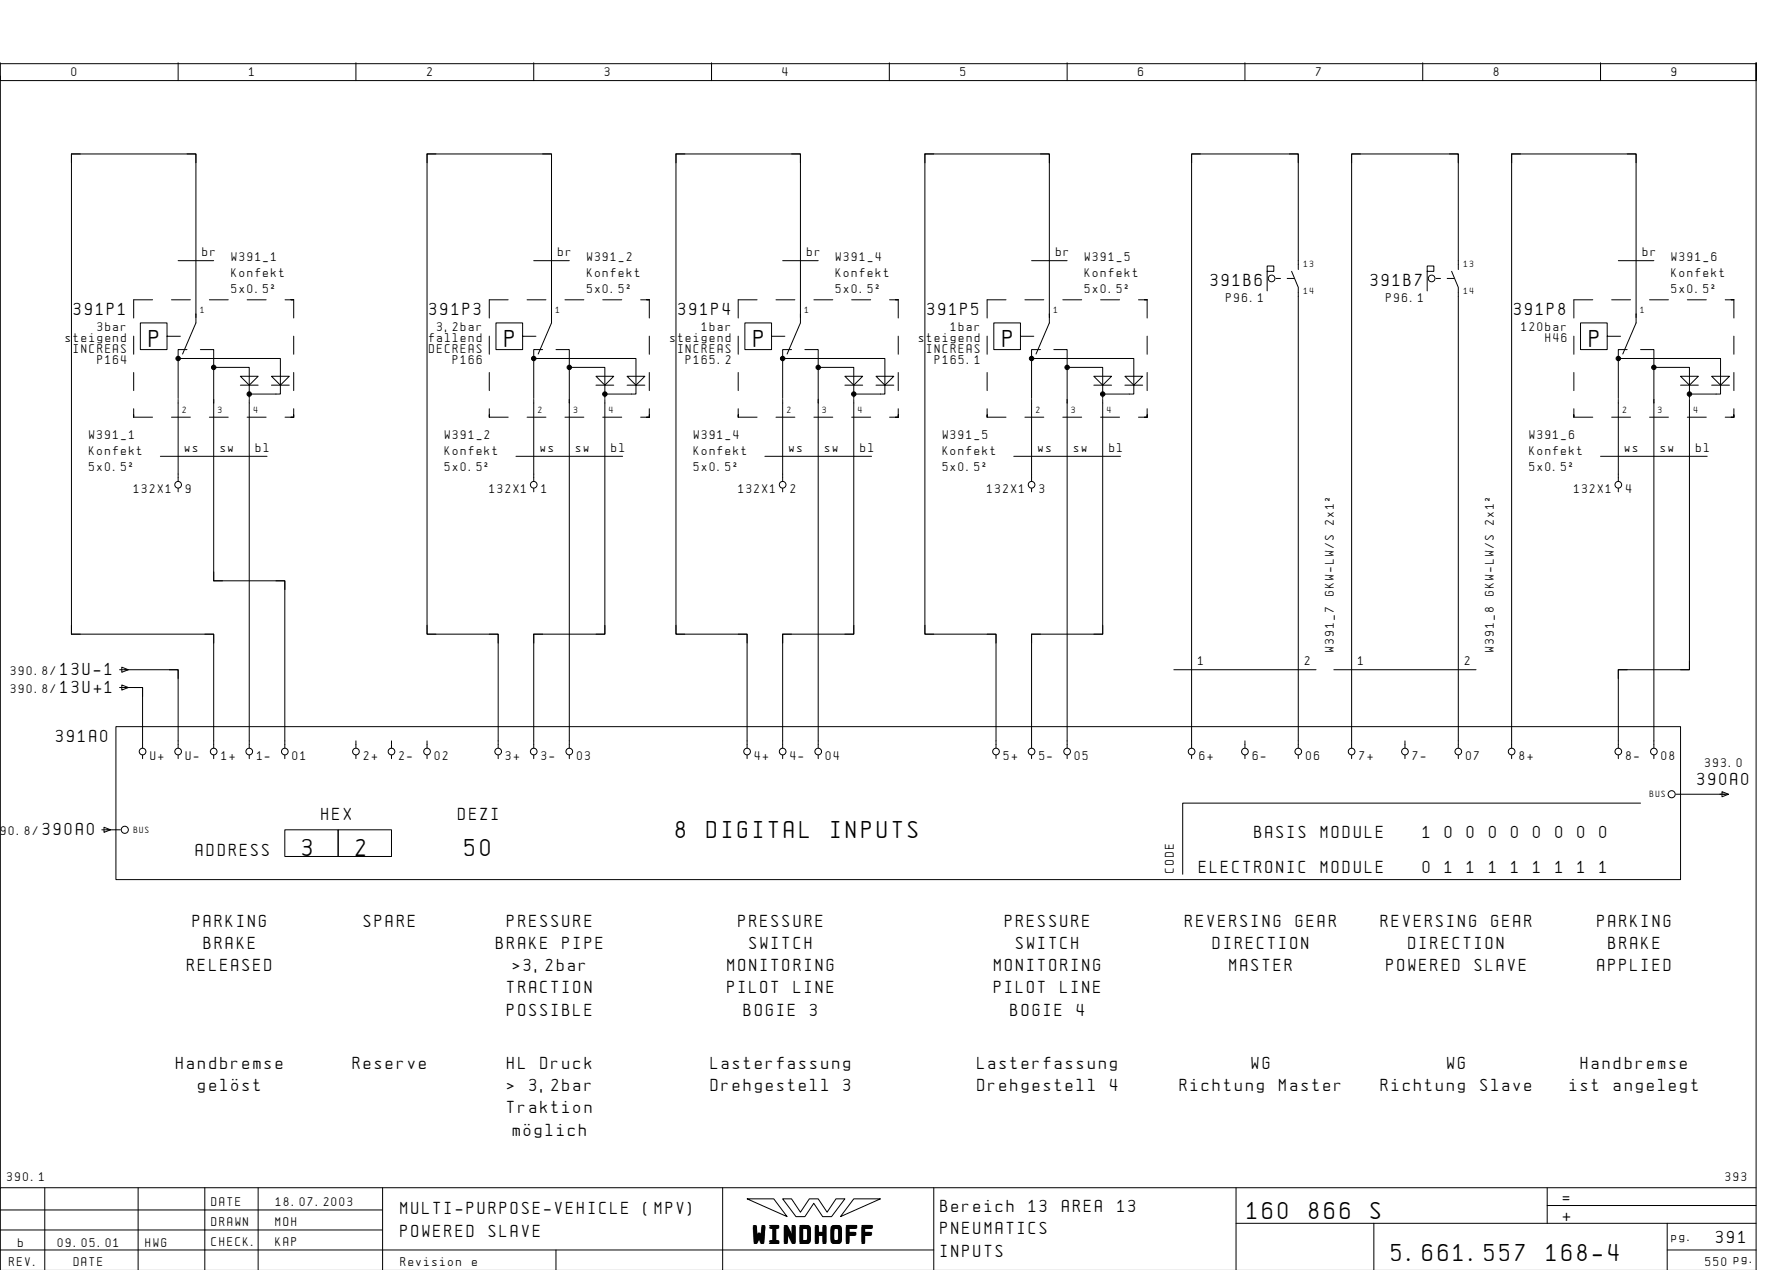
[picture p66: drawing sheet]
<svg xmlns="http://www.w3.org/2000/svg" width="399mm" height="286mm" viewBox="0 0 399 286" stroke-linecap="round" stroke-linejoin="round" font-family="sans-serif">
<defs><g id="words">
<g font-size="4.4">
<text x="33.6" y="78.1">P</text>
<text x="113.6" y="78.1">P</text>
<text x="169.6" y="78.1">P</text>
<text x="225.6" y="78.1">P</text>
<text x="357.6" y="78.1">P</text>
<text x="152.1" y="188.4">8</text>
<text x="159" y="188.4">DIGITAL</text>
<text x="186.9" y="188.4">INPUTS</text>
<text x="68.1" y="192.4">3</text>
<text x="80.1" y="192.4">2</text>
<text x="104.6" y="192.4">50</text>
<text x="280.6" y="274.1">160</text>
<text x="294.5" y="274.1">866</text>
<text x="308.4" y="274.1">S</text>
<text x="169.5" y="279.3">WINDHOFF</text>
<text x="313.1" y="283.6">5.661.557</text>
<text x="347.9" y="283.6">168-4</text>
</g>
<g font-size="3.1">
<text x="272.4" y="64.4">391B6</text>
<text x="308.4" y="64.4">391B7</text>
<text x="16.6" y="70.9">391P1</text>
<text x="96.6" y="70.9">391P3</text>
<text x="152.6" y="70.9">391P4</text>
<text x="208.6" y="70.9">391P5</text>
<text x="340.6" y="70.9">391P8</text>
<text x="13.6" y="151.9">13U-1</text>
<text x="13.6" y="155.9">13U+1</text>
<text x="12.6" y="166.9">391A0</text>
<text x="381.9" y="176.6">390A0</text>
<text x="72.3" y="184.4">HEX</text>
<text x="103.1" y="184.4">DEZI</text>
<text x="9.6" y="187.9">390A0</text>
<text x="282.2" y="188.4">BASIS</text>
<text x="297.2" y="188.4">MODULE</text>
<text x="320.1" y="188.4">1</text>
<text x="325.1" y="188.4">0</text>
<text x="330" y="188.4">0</text>
<text x="335" y="188.4">0</text>
<text x="340" y="188.4">0</text>
<text x="345" y="188.4">0</text>
<text x="349.9" y="188.4">0</text>
<text x="354.9" y="188.4">0</text>
<text x="359.9" y="188.4">0</text>
<text x="44.1" y="192.4">ADDRESS</text>
<text x="269.8" y="196.4">ELECTRONIC</text>
<text x="297.2" y="196.4">MODULE</text>
<text x="320.1" y="196.4">0</text>
<text x="325.1" y="196.4">1</text>
<text x="330" y="196.4">1</text>
<text x="335" y="196.4">1</text>
<text x="340" y="196.4">1</text>
<text x="345" y="196.4">1</text>
<text x="349.9" y="196.4">1</text>
<text x="354.9" y="196.4">1</text>
<text x="359.9" y="196.4">1</text>
<text x="43.4" y="208.4">PARKING</text>
<text x="81.9" y="208.4">SPARE</text>
<text x="114.1" y="208.4">PRESSURE</text>
<text x="166.1" y="208.4">PRESSURE</text>
<text x="226.1" y="208.4">PRESSURE</text>
<text x="266.7" y="208.4">REVERSING</text>
<text x="291.5" y="208.4">GEAR</text>
<text x="310.7" y="208.4">REVERSING</text>
<text x="335.5" y="208.4">GEAR</text>
<text x="359.4" y="208.4">PARKING</text>
<text x="45.9" y="213.4">BRAKE</text>
<text x="111.6" y="213.4">BRAKE</text>
<text x="126.6" y="213.4">PIPE</text>
<text x="168.6" y="213.4">SWITCH</text>
<text x="228.6" y="213.4">SWITCH</text>
<text x="272.9" y="213.4">DIRECTION</text>
<text x="316.9" y="213.4">DIRECTION</text>
<text x="361.9" y="213.4">BRAKE</text>
<text x="42.1" y="218.4">RELEASED</text>
<text x="115.4" y="218.4">&gt;3,2bar</text>
<text x="163.6" y="218.4">MONITORING</text>
<text x="223.6" y="218.4">MONITORING</text>
<text x="276.6" y="218.4">MASTER</text>
<text x="311.9" y="218.4">POWERED</text>
<text x="331.8" y="218.4">SLAVE</text>
<text x="359.4" y="218.4">APPLIED</text>
<text x="114.1" y="223.4">TRACTION</text>
<text x="163.6" y="223.4">PILOT</text>
<text x="178.6" y="223.4">LINE</text>
<text x="223.6" y="223.4">PILOT</text>
<text x="238.6" y="223.4">LINE</text>
<text x="114.1" y="228.4">POSSIBLE</text>
<text x="167.4" y="228.4">BOGIE</text>
<text x="182.3" y="228.4">3</text>
<text x="227.4" y="228.4">BOGIE</text>
<text x="242.3" y="228.4">4</text>
<text x="39.6" y="240.4">Handbremse</text>
<text x="44.6" y="245.4">gelîst</text>
<text x="79.4" y="240.4">Reserve</text>
<text x="114.1" y="240.4">HL</text>
<text x="114.1" y="245.4">&gt;</text>
<text x="119.1" y="245.4">3,2bar</text>
<text x="121.6" y="240.4">Druck</text>
<text x="159.9" y="240.4">Lasterfassung</text>
<text x="159.9" y="245.4">Drehgestell</text>
<text x="189.8" y="245.4">3</text>
<text x="219.9" y="240.4">Lasterfassung</text>
<text x="219.9" y="245.4">Drehgestell</text>
<text x="249.8" y="245.4">4</text>
<text x="265.4" y="245.4">Richtung</text>
<text x="281.6" y="240.4">WG</text>
<text x="287.8" y="245.4">Master</text>
<text x="310.7" y="245.4">Richtung</text>
<text x="325.6" y="240.4">WG</text>
<text x="333.1" y="245.4">Slave</text>
<text x="353.2" y="245.4">ist</text>
<text x="355.6" y="240.4">Handbremse</text>
<text x="363.1" y="245.4">angelegt</text>
<text x="114.1" y="250.4">Traktion</text>
<text x="115.4" y="255.4">mîglich</text>
<text x="90.1" y="273.1">MULTI-PURPOSE-VEHICLE</text>
<text x="144.8" y="273.1">(MPV)</text>
<text x="211.6" y="272.6">Bereich</text>
<text x="231.5" y="272.6">13</text>
<text x="238.9" y="272.6">AREA</text>
<text x="251.4" y="272.6">13</text>
<text x="351.6" y="270.6">=</text>
<text x="351.6" y="274.6">+</text>
<text x="90.1" y="278.1">POWERED</text>
<text x="110" y="278.1">SLAVE</text>
<text x="211.6" y="277.6">PNEUMATICS</text>
<text x="386.1" y="279.6">391</text>
<text x="211.6" y="282.6">INPUTS</text>
</g>
<g font-size="2.3">
<text x="16.1" y="17.1">0</text>
<text x="56.1" y="17.1">1</text>
<text x="96.1" y="17.1">2</text>
<text x="136.1" y="17.1">3</text>
<text x="176.1" y="17.1">4</text>
<text x="216.1" y="17.1">5</text>
<text x="256.1" y="17.1">6</text>
<text x="296.1" y="17.1">7</text>
<text x="336.1" y="17.1">8</text>
<text x="376.1" y="17.1">9</text>
<text x="45.6" y="57.6">br</text>
<text x="52.1" y="58.6">W391_1</text>
<text x="125.6" y="57.6">br</text>
<text x="132.1" y="58.6">W391_2</text>
<text x="181.6" y="57.6">br</text>
<text x="188.1" y="58.6">W391_4</text>
<text x="237.6" y="57.6">br</text>
<text x="244.1" y="58.6">W391_5</text>
<text x="369.6" y="57.6">br</text>
<text x="376.1" y="58.6">W391_6</text>
<text x="52.1" y="62.2">Konfekt</text>
<text x="52.1" y="65.8">5x0.5˝</text>
<text x="132.1" y="62.2">Konfekt</text>
<text x="132.1" y="65.8">5x0.5˝</text>
<text x="188.1" y="62.2">Konfekt</text>
<text x="188.1" y="65.8">5x0.5˝</text>
<text x="244.1" y="62.2">Konfekt</text>
<text x="244.1" y="65.8">5x0.5˝</text>
<text x="376.1" y="62.2">Konfekt</text>
<text x="376.1" y="65.8">5x0.5˝</text>
<text x="275.9" y="67.9">P96.1</text>
<text x="311.9" y="67.9">P96.1</text>
<text x="14.7" y="76.9">steigend</text>
<text x="21.9" y="74.4">3bar</text>
<text x="96.5" y="76.9">fallend</text>
<text x="98.3" y="74.4">3,2bar</text>
<text x="150.7" y="76.9">steigend</text>
<text x="157.9" y="74.4">1bar</text>
<text x="206.7" y="76.9">steigend</text>
<text x="213.9" y="74.4">1bar</text>
<text x="342.3" y="74.4">120bar</text>
<text x="347.7" y="76.9">H46</text>
<text x="16.5" y="79.4">INCREAS</text>
<text x="21.9" y="81.9">P164</text>
<text x="96.5" y="79.4">DECREAS</text>
<text x="101.9" y="81.9">P166</text>
<text x="152.5" y="79.4">INCREAS</text>
<text x="154.3" y="81.9">P165.2</text>
<text x="208.5" y="79.4">INCREAS</text>
<text x="210.3" y="81.9">P165.1</text>
<text x="20.1" y="98.6">W391_1</text>
<text x="41.6" y="101.6">ws</text>
<text x="49.6" y="101.6">sw</text>
<text x="57.6" y="101.6">bl</text>
<text x="100.1" y="98.6">W391_2</text>
<text x="121.6" y="101.6">ws</text>
<text x="129.6" y="101.6">sw</text>
<text x="137.6" y="101.6">bl</text>
<text x="156.1" y="98.6">W391_4</text>
<text x="177.6" y="101.6">ws</text>
<text x="185.6" y="101.6">sw</text>
<text x="193.6" y="101.6">bl</text>
<text x="212.1" y="98.6">W391_5</text>
<text x="233.6" y="101.6">ws</text>
<text x="241.6" y="101.6">sw</text>
<text x="249.6" y="101.6">bl</text>
<text x="344.1" y="98.6">W391_6</text>
<text x="365.6" y="101.6">ws</text>
<text x="373.6" y="101.6">sw</text>
<text x="381.6" y="101.6">bl</text>
<text x="20.1" y="102.2">Konfekt</text>
<text x="20.1" y="105.8">5x0.5˝</text>
<text x="100.1" y="102.2">Konfekt</text>
<text x="100.1" y="105.8">5x0.5˝</text>
<text x="156.1" y="102.2">Konfekt</text>
<text x="156.1" y="105.8">5x0.5˝</text>
<text x="212.1" y="102.2">Konfekt</text>
<text x="212.1" y="105.8">5x0.5˝</text>
<text x="344.1" y="102.2">Konfekt</text>
<text x="344.1" y="105.8">5x0.5˝</text>
<text x="30.1" y="110.9">132X1</text>
<text x="41.8" y="110.9">9</text>
<text x="110.1" y="110.9">132X1</text>
<text x="121.8" y="110.9">1</text>
<text x="166.1" y="110.9">132X1</text>
<text x="177.8" y="110.9">2</text>
<text x="222.1" y="110.9">132X1</text>
<text x="233.8" y="110.9">3</text>
<text x="354.1" y="110.9">132X1</text>
<text x="365.8" y="110.9">4</text>
<text x="300.1" y="118" transform="rotate(-90 300.1 118)">2x1˝</text>
<text x="336.1" y="118" transform="rotate(-90 336.1 118)">2x1˝</text>
<text x="300.1" y="134.1" transform="rotate(-90 300.1 134.1)">GKW-LW/S</text>
<text x="336.1" y="134.1" transform="rotate(-90 336.1 134.1)">GKW-LW/S</text>
<text x="269.6" y="149.6">1</text>
<text x="293.6" y="149.6">2</text>
<text x="300.1" y="146.6" transform="rotate(-90 300.1 146.6)">W391_7</text>
<text x="305.6" y="149.6">1</text>
<text x="329.6" y="149.6">2</text>
<text x="336.1" y="146.6" transform="rotate(-90 336.1 146.6)">W391_8</text>
<text x="2.4" y="151.9">390.8/</text>
<text x="2.4" y="155.9">390.8/</text>
<text x="33.8" y="170.9">U+</text>
<text x="41.8" y="170.9">U-</text>
<text x="49.8" y="170.9">1+</text>
<text x="57.8" y="170.9">1-</text>
<text x="65.8" y="170.9">01</text>
<text x="81.8" y="170.9">2+</text>
<text x="89.8" y="170.9">2-</text>
<text x="97.8" y="170.9">02</text>
<text x="113.8" y="170.9">3+</text>
<text x="121.8" y="170.9">3-</text>
<text x="129.8" y="170.9">03</text>
<text x="169.8" y="170.9">4+</text>
<text x="177.8" y="170.9">4-</text>
<text x="185.8" y="170.9">04</text>
<text x="225.8" y="170.9">5+</text>
<text x="233.8" y="170.9">5-</text>
<text x="241.8" y="170.9">05</text>
<text x="269.8" y="170.9">6+</text>
<text x="281.8" y="170.9">6-</text>
<text x="293.8" y="170.9">06</text>
<text x="305.8" y="170.9">7+</text>
<text x="317.8" y="170.9">7-</text>
<text x="329.8" y="170.9">07</text>
<text x="341.8" y="170.9">8+</text>
<text x="365.8" y="170.9">8-</text>
<text x="373.8" y="170.9">08</text>
<text x="383.6" y="172.5">393.0</text>
<text x=".2" y="187.9">90.8/</text>
<text x="264.1" y="196.4" transform="rotate(-90 264.1 196.4)">CODE</text>
<text x="1.6" y="265.6">390.1</text>
<text x="388.2" y="265.6">393</text>
<text x="47.6" y="271.1">DATE</text>
<text x="47.6" y="275.6">DRAWN</text>
<text x="62" y="275.6">MOH</text>
<text x="62.1" y="271.1">18.07.2003</text>
<text x="4.1" y="280.4">b</text>
<text x="13" y="280.4">09.05.01</text>
<text x="32.7" y="280.4">HWG</text>
<text x="47.6" y="280.1">CHECK.</text>
<text x="62" y="280.1">KAP</text>
<text x="376.1" y="279.1">pg.</text>
<text x="2.1" y="284.6">REV.</text>
<text x="16.6" y="284.6">DATE</text>
<text x="90.1" y="284.6">Revision</text>
<text x="106.2" y="284.6">e</text>
<text x="383.7" y="284.6">550 pg.</text>
</g>
<g font-size="1.6">
<text x="293.4" y="60.1">13</text>
<text x="329.4" y="60.1">13</text>
<text x="45.1" y="70.4">1</text>
<text x="125.1" y="70.4">1</text>
<text x="181.1" y="70.4">1</text>
<text x="237.1" y="70.4">1</text>
<text x="293.4" y="66.1">14</text>
<text x="329.4" y="66.1">14</text>
<text x="369.1" y="70.4">1</text>
<text x="41.1" y="92.8">2</text>
<text x="49.1" y="92.8">3</text>
<text x="57.1" y="92.8">4</text>
<text x="121.1" y="92.8">2</text>
<text x="129.1" y="92.8">3</text>
<text x="137.1" y="92.8">4</text>
<text x="177.1" y="92.8">2</text>
<text x="185.1" y="92.8">3</text>
<text x="193.1" y="92.8">4</text>
<text x="233.1" y="92.8">2</text>
<text x="241.1" y="92.8">3</text>
<text x="249.1" y="92.8">4</text>
<text x="365.1" y="92.8">2</text>
<text x="373.1" y="92.8">3</text>
<text x="381.1" y="92.8">4</text>
<text x="371.2" y="179.3">BUS</text>
<text x="30.1" y="187.3">BUS</text>
</g>
</g></defs>
<g fill="none" stroke="#000" stroke-width=".22">
<path d="M.1 14.1v4h395v-4v271.6M.1 17.1v250M.1 14.3h395M40.1 14.1v4M80.1 14.1v4M120.1 14.1v4M160.1 14.1v4M200.1 14.1v4M240.1 14.1v4M280.1 14.1v4M320.1 14.1v4M360.1 14.1v4"/>
<path d="M18.1 34.6h-2v2M42.1 34.6h2v2M98.1 34.6h-2v2M122.1 34.6h2v2M154.1 34.6h-2v2M178.1 34.6h2v2M210.1 34.6h-2v2M234.1 34.6h2v2M270.1 34.6h-2v2M290.1 34.6h2v2M306.1 34.6h-2v2M326.1 34.6h2v2"/>
<path d="M342.1 34.6h-2v2M366.1 34.6h2v2M40.1 58.6h8M120.1 58.6h8M176.1 58.6h8M232.1 58.6h8M364.1 58.6h8M30.1 75.6v4.1M34.3 67.4h-4.2v4.1M37.6 75.6v3h-6v-6h6v3h3M38.6 67.4h4.2M41.1 79.6l3-7v-38h-28v108h32v25.6"/>
<path d="M42.1 78.6h-2v11M45.1 78.6h3v12M47.1 67.4h4.2M55.6 67.4h4.3M64.1 67.4h2h-.6M66.1 67.4v4.1M66.1 75.6v4.1M110.1 75.6v4.1M114.3 67.4h-4.2v4.1M117.6 75.6v3h-6v-6h6v3h3M118.6 67.4h4.2M121.1 79.6l3-7v-38h-28v108h16v25.6"/>
<path d="M122.1 78.6h-2v11M125.1 78.6h3v12M127.1 67.4h4.3M135.6 67.4h4.3M144.1 67.4h2h-.6M146.1 67.4v4.1M146.1 75.6v4.1M166.1 75.6v4.1M170.3 67.4h-4.2v4.1M173.6 75.6v3h-6v-6h6v3h3M174.6 67.4h4.2M177.1 79.6l3-7v-38h-28v108h16v25.6"/>
<path d="M178.1 78.6h-2v11M181.1 78.6h3v12M183.1 67.4h4.3M191.6 67.4h4.3M200.1 67.4h2h-.6M202.1 67.4v4.1M202.1 75.6v4.1M222.1 75.6v4.1M226.3 67.4h-4.2v4.1M229.6 75.6v3h-6v-6h6v3h3M230.6 67.4h4.2M233.1 79.6l3-7v-38h-28v108h16v25.6"/>
<path d="M234.1 78.6h-2v11M237.1 78.6h3v12M239.1 67.4h4.3M247.6 67.4h4.3M256.1 67.4h2h-.6M258.1 67.4v4.1M258.1 75.6v4.1M285.1 61h1.5v-1.2h-1.5v5.6M287.1 62.6h1M289.6 62.6h1.5M290.6 61l1.5 3.6v103.6M292.1 60.6v-26h-24v133.6"/>
<path d="M321.1 61h1.5v-1.2h-1.5v5.6M323.1 62.6h1M325.6 62.6h1.5M326.6 61l1.5 3.6v103.6M328.1 60.6v-26h-24v133.6M354.1 75.6v4.1M358.3 67.4h-4.2v4.1M361.6 75.6v3h-6v-6h6v3h3M362.6 67.4h4.2M365.1 79.6l3-7v-38h-28v133.6M366.1 78.6h-2v11M369.1 78.6h3v12"/>
<path d="M371.1 67.4h4.2M379.6 67.4h4.3M388.1 67.4h2h-.6M390.1 67.4v4.1M390.1 75.6v4.1M30.1 91.9v1.9v-.5M30.1 83.8v4.1M30.1 93.8h4.2M38.6 93.8h4.2M40.1 89.8v18.4M40.1 80.6h23v6M47.1 93.8h4.2"/>
<path d="M48.1 82.6h8v7M48.1 89.8v40.8h16v37.6M54.1 86.6h4M54.1 84.6h4l-2 2zM55.6 93.8h4.3M56.1 88.6h6M56.1 89.8v78.4M61.1 86.6h4M61.1 84.6h4l-2 2-1 2h1v-2zM64.1 93.8h2h-.6M66.1 83.8v4.1M66.1 91.9v1.9v-.5"/>
<path d="M110.1 91.9v1.9v-.5M110.1 93.8h4.2M110.1 83.8v4.1M118.6 93.8h4.2M120.1 80.6h23v6M120.1 89.8v18.4M127.1 93.8h4.3M128.1 89.8v78.4M128.1 82.6h8v7M134.1 86.6h4M134.1 84.6h4l-2 2zM135.6 93.8h4.3"/>
<path d="M136.1 89.8v52.8h-16v25.6M136.1 88.6h6M141.1 84.6h4l-2 2-1 2h1v-2zM141.1 86.6h4M144.1 93.8h2h-.6M146.1 91.9v1.9v-.5M146.1 83.8v4.1M166.1 91.9v1.9v-.5M166.1 93.8h4.2M166.1 83.8v4.1M174.6 93.8h4.2M176.1 89.8v18.4"/>
<path d="M176.1 80.6h23v6M183.1 93.8h4.3M184.1 89.8v78.4M184.1 82.6h8v7M190.1 86.6h4M190.1 84.6h4l-2 2zM191.6 93.8h4.3M192.1 89.8v52.8h-16v25.6M192.1 88.6h6M197.1 86.6h4M197.1 84.6h4l-2 2-1 2h1v-2zM200.1 93.8h2h-.6"/>
<path d="M202.1 91.9v1.9v-.5M202.1 83.8v4.1M222.1 91.9v1.9v-.5M222.1 93.8h4.2M222.1 83.8v4.1M230.6 93.8h4.2M232.1 89.8v18.4M232.1 80.6h23v6M239.1 93.8h4.3M240.1 82.6h8v7M240.1 89.8v78.4M246.1 84.6h4l-2 2z"/>
<path d="M246.1 86.6h4M247.6 93.8h4.3M248.1 89.8v52.8h-16v25.6M248.1 88.6h6M253.1 86.6h4M253.1 84.6h4l-2 2-1 2h1v-2zM256.1 93.8h2h-.6M258.1 83.8v4.1M258.1 91.9v1.9v-.5M354.1 93.8h4.2M354.1 83.8v4.1M354.1 91.9v1.9v-.5"/>
<path d="M362.6 93.8h4.2M364.1 80.6h23v6M364.1 89.8v18.4M371.1 93.8h4.2M372.1 89.8v78.4M372.1 82.6h8v7M378.1 86.6h4M378.1 84.6h4l-2 2zM379.6 93.8h4.3M380.1 89.8v60.8h-16v17.6M380.1 88.6h6M385.1 86.6h4"/>
<path d="M385.1 84.6h4l-2 2-1 2h1v-2zM388.1 93.8h2h-.6M390.1 83.8v4.1M390.1 91.9v1.9v-.5M36.1 102.6h24M40.1 109.8v.8M116.1 102.6h24M120.1 109.8v.8M172.1 102.6h24M176.1 109.8v.8M228.1 102.6h24M232.1 109.8v.8"/>
<path d="M360.1 102.6h24M364.1 109.8v.8M48.1 128.6v2h2M62.1 130.6h2v2M16.1 140.6v2h2M26.9 150.6h1.8M26.9 154.6h1.8M27.4 150l1.5 .6-1.5 .6zM27.4 154l1.5 .6-1.5 .6zM28.1 154.6h4v13.6M28.1 150.6h12v17.6M30.1 154.6h2v2"/>
<path d="M38.1 150.6h2v2M46.1 142.6h2v2M96.1 140.6v2h2M110.1 142.6h2v2M122.1 142.6h-2v2M136.1 140.6v2h-2M152.1 140.6v2h2M166.1 142.6h2v2M178.1 142.6h-2v2M192.1 140.6v2h-2M208.1 140.6v2h2M222.1 142.6h2v2"/>
<path d="M234.1 142.6h-2v2M248.1 140.6v2h-2M264.1 150.6h32M300.1 150.6h32M366.1 150.6h-2v2M380.1 148.6v2h-2M26.1 163.4h352v34.4h-352zM32.1 169.8v.8M40.1 169.8v.8M48.1 169.8v.8M56.1 169.8v.8M64.1 169.8v.8"/>
<path d="M80.1 166.6v1.6M80.1 169.8v.8M88.1 166.6v1.6M88.1 169.8v.8M96.1 166.6v1.6M96.1 169.8v.8M112.1 169.8v.8M120.1 169.8v.8M128.1 169.8v.8M168.1 169.8v.8M176.1 169.8v.8M184.1 169.8v.8"/>
<path d="M224.1 169.8v.8M232.1 169.8v.8M240.1 169.8v.8M268.1 169.8v.8M280.1 166.6v1.6M280.1 169.8v.8M292.1 169.8v.8M304.1 169.8v.8M316.1 166.6v1.6M316.1 169.8v.8M328.1 169.8v.8M340.1 169.8v.8"/>
<path d="M364.1 169.8v.8M372.1 169.8v.8M377.1 178.6h11.7M387.4 178l1.5 .6-1.5 .6zM22.9 186.6h4.2M23.4 186l1.5 .6-1.5 .6zM64.1 186.6h12v6h-12zM76.1 186.6h12v6h-12zM369.1 180.6h-103v16M10.1 267.1v18.5M31.1 267.1v18.5M46.1 267.1v18.6"/>
<path d="M58.1 267.1v18.6M86.1 272.1h-86M86.1 276.6h-86M86.1 267.1v18.6M162.6 267.1v18.6M168.1 269.6h6l3 4zM176.1 269.6h2l2 3 2-3h2l2 3 2-3h2l-3 4h-2l-2-3-2 3h-2zM192.1 269.6h6l-9 4zM210.1 267.1v18.6M278.1 275.1h117M278.1 267.1v18.6M309.1 275.1v10.6"/>
<path d="M348.1 271.1h47M348.1 267.1v8M375.1 275.1v10.6M395.1 267.1h-395v18.6M125.1 281.1v4.6M210.1 281.1h-210M375.1 281.1h20"/>
<circle cx="286.1" cy="62.6" r=".75"/>
<circle cx="322.1" cy="62.6" r=".75"/>
<circle cx="40.1" cy="109" r=".75"/>
<circle cx="120.1" cy="109" r=".75"/>
<circle cx="176.1" cy="109" r=".75"/>
<circle cx="232.1" cy="109" r=".75"/>
<circle cx="364.1" cy="109" r=".75"/>
<circle cx="32.1" cy="169" r=".75"/>
<circle cx="40.1" cy="169" r=".75"/>
<circle cx="48.1" cy="169" r=".75"/>
<circle cx="56.1" cy="169" r=".75"/>
<circle cx="64.1" cy="169" r=".75"/>
<circle cx="80.1" cy="169" r=".75"/>
<circle cx="88.1" cy="169" r=".75"/>
<circle cx="96.1" cy="169" r=".75"/>
<circle cx="112.1" cy="169" r=".75"/>
<circle cx="120.1" cy="169" r=".75"/>
<circle cx="128.1" cy="169" r=".75"/>
<circle cx="168.1" cy="169" r=".75"/>
<circle cx="176.1" cy="169" r=".75"/>
<circle cx="184.1" cy="169" r=".75"/>
<circle cx="224.1" cy="169" r=".75"/>
<circle cx="232.1" cy="169" r=".75"/>
<circle cx="240.1" cy="169" r=".75"/>
<circle cx="268.1" cy="169" r=".75"/>
<circle cx="280.1" cy="169" r=".75"/>
<circle cx="292.1" cy="169" r=".75"/>
<circle cx="304.1" cy="169" r=".75"/>
<circle cx="316.1" cy="169" r=".75"/>
<circle cx="328.1" cy="169" r=".75"/>
<circle cx="340.1" cy="169" r=".75"/>
<circle cx="364.1" cy="169" r=".75"/>
<circle cx="372.1" cy="169" r=".75"/>
<circle cx="376.1" cy="178.6" r=".8"/>
<circle cx="28.1" cy="186.6" r=".8"/>
</g>
<g fill="#000" stroke="#000" stroke-width=".22">
<circle cx="40.1" cy="80.6" r=".5"/>
<circle cx="48.1" cy="82.6" r=".5"/>
<circle cx="56.1" cy="88.6" r=".5"/>
<circle cx="120.1" cy="80.6" r=".5"/>
<circle cx="128.1" cy="82.6" r=".5"/>
<circle cx="136.1" cy="88.6" r=".5"/>
<circle cx="176.1" cy="80.6" r=".5"/>
<circle cx="184.1" cy="82.6" r=".5"/>
<circle cx="192.1" cy="88.6" r=".5"/>
<circle cx="232.1" cy="80.6" r=".5"/>
<circle cx="240.1" cy="82.6" r=".5"/>
<circle cx="248.1" cy="88.6" r=".5"/>
<circle cx="364.1" cy="80.6" r=".5"/>
<circle cx="372.1" cy="82.6" r=".5"/>
<circle cx="380.1" cy="88.6" r=".5"/>
</g>
<use href="#words"/>
</svg>
